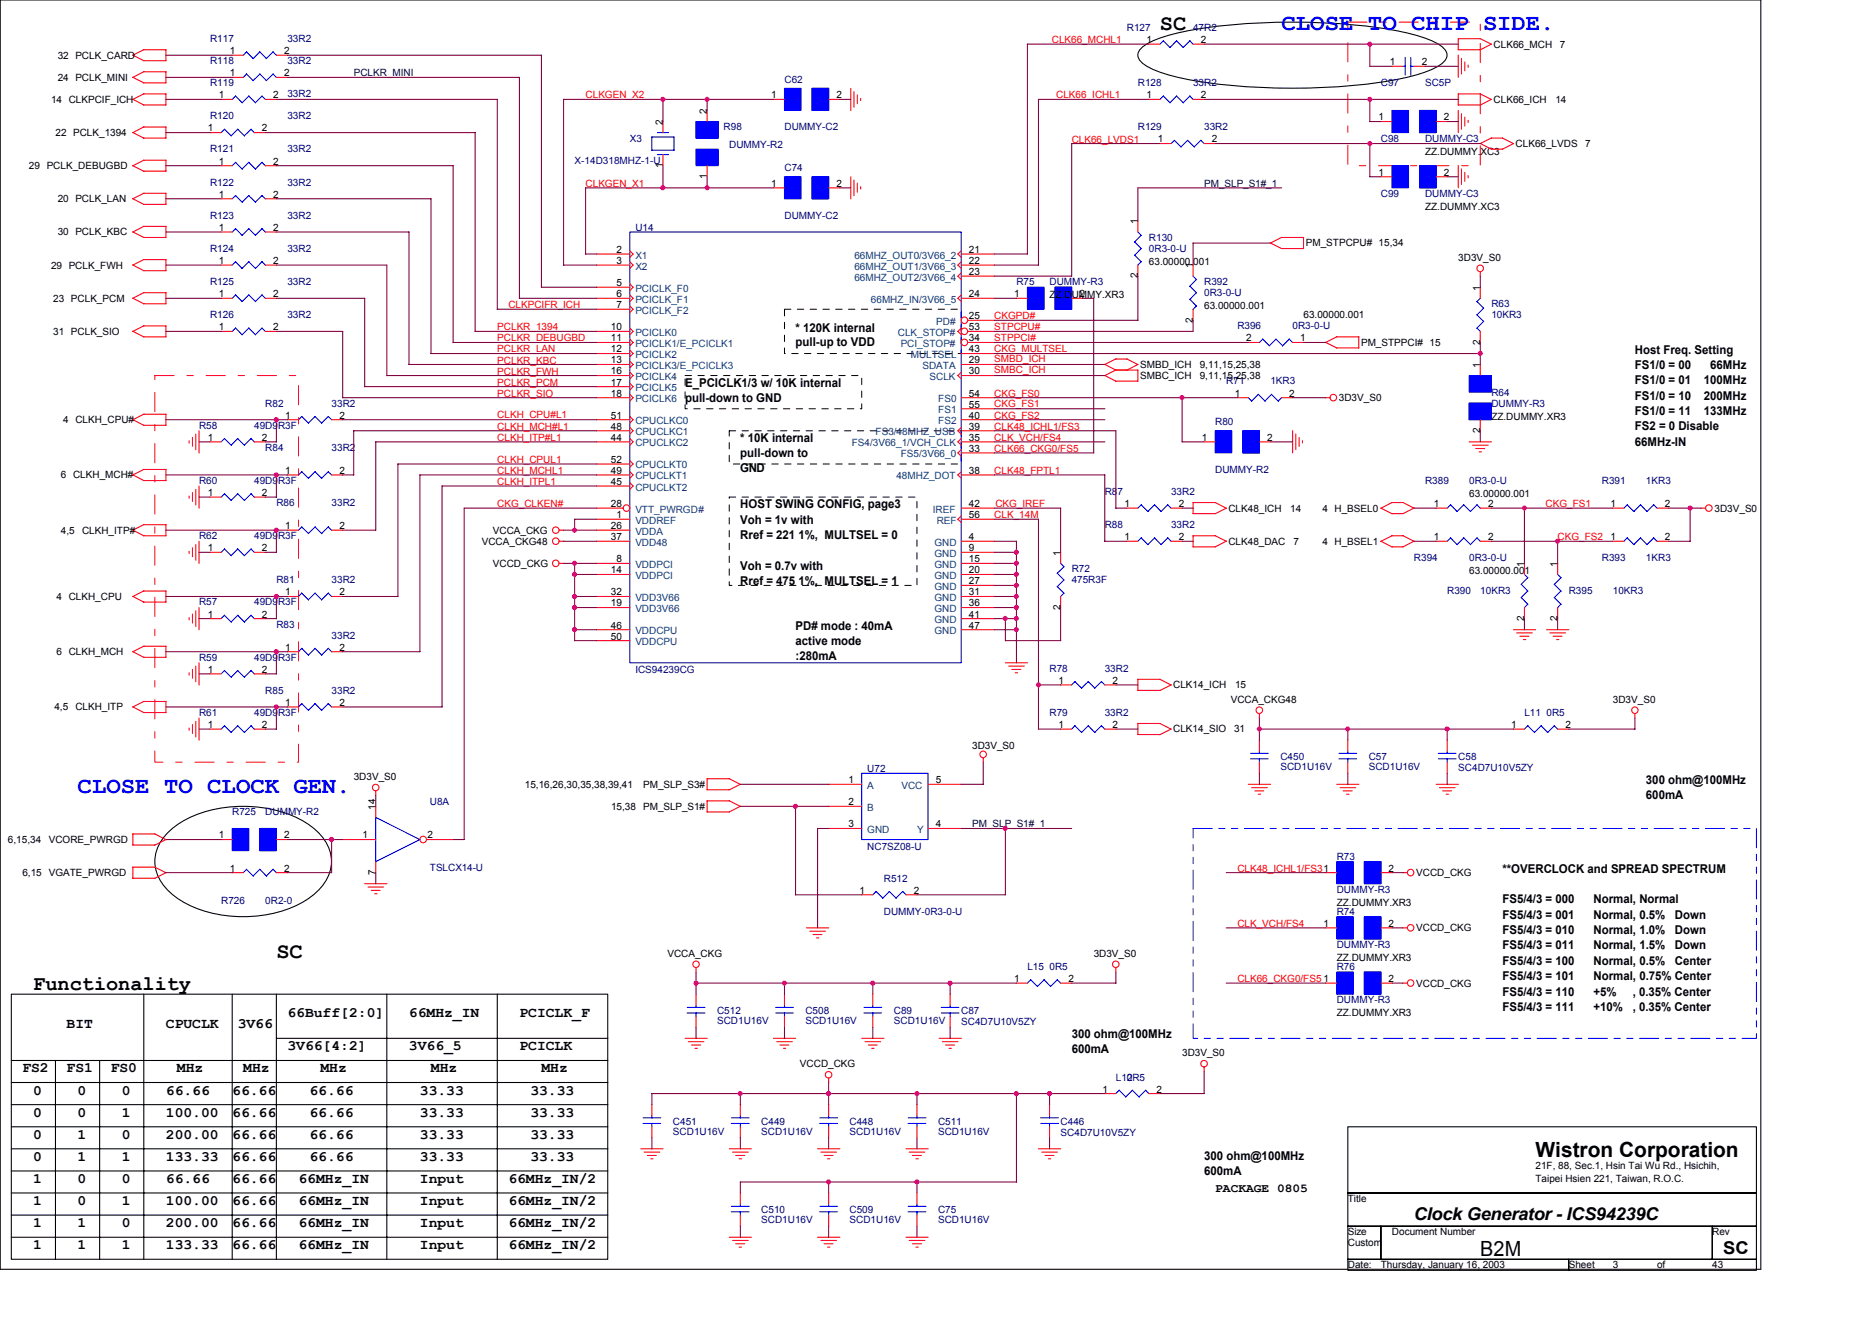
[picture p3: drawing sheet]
<svg xmlns="http://www.w3.org/2000/svg" width="297mm" height="210mm" viewBox="0 0 297 210" stroke-linecap="round" stroke-linejoin="round" font-family="sans-serif">
<defs><g id="words">
<g font-size="3.7" fill="#00f">
<text x="203.3" y="4.8">CLOSE TO CHIP SIDE.</text>
<text x="12.3" y="125.8">CLOSE TO CLOCK GEN.</text>
</g>
<g font-size="3.5">
<text x="184.1" y="4.7">SC</text>
<text x="43.9" y="151.9">SC</text>
</g>
<g font-size="3.3">
<text x="5.3" y="157">Functionality</text>
<text x="243.6" y="183.6">Wistron Corporation</text>
<text x="234.9" y="199.3">B2M</text>
</g>
<g font-size="2.8">
<text x="224.4" y="193.6">Clock Generator - ICS94239C</text>
<text x="273.4" y="198.9">SC</text>
</g>
<g font-size="2.3">
<text x="45.6" y="161.4">66Buff[2:0]</text>
<text x="64.9" y="161.4">66MHz_IN</text>
<text x="82.4" y="161.4">PCICLK_F</text>
<text x="10.6" y="163.2">BIT</text>
<text x="26.3" y="163.2">CPUCLK</text>
<text x="37.7" y="163.2">3V66</text>
<text x="45.6" y="166.6">3V66[4:2]</text>
<text x="64.9" y="166.6">3V66_5</text>
<text x="82.4" y="166.6">PCICLK</text>
<text x="3.6" y="170.2">FS2</text>
<text x="5.3" y="173.7">0</text>
<text x="10.6" y="170.2">FS1</text>
<text x="12.3" y="173.7">0</text>
<text x="17.6" y="170.2">FS0</text>
<text x="19.3" y="173.7">0</text>
<text x="26.3" y="173.7">66.66</text>
<text x="28.1" y="170.2">MHz</text>
<text x="36.8" y="173.7">66.66</text>
<text x="38.6" y="170.2">MHz</text>
<text x="49.1" y="173.7">66.66</text>
<text x="50.9" y="170.2">MHz</text>
<text x="66.6" y="173.7">33.33</text>
<text x="68.4" y="170.2">MHz</text>
<text x="84.2" y="173.6">33.33</text>
<text x="85.9" y="170.2">MHz</text>
<text x="5.3" y="177.2">0</text>
<text x="12.3" y="177.2">0</text>
<text x="19.3" y="177.2">1</text>
<text x="26.3" y="177.2">100.00</text>
<text x="36.8" y="177.2">66.66</text>
<text x="49.1" y="177.2">66.66</text>
<text x="66.6" y="177.2">33.33</text>
<text x="84.2" y="177.2">33.33</text>
<text x="5.3" y="180.7">0</text>
<text x="5.3" y="184.2">0</text>
<text x="12.3" y="180.7">1</text>
<text x="12.3" y="184.2">1</text>
<text x="19.3" y="184.2">1</text>
<text x="19.3" y="180.7">0</text>
<text x="26.3" y="180.7">200.00</text>
<text x="26.3" y="184.2">133.33</text>
<text x="36.8" y="180.7">66.66</text>
<text x="36.8" y="184.2">66.66</text>
<text x="49.1" y="180.7">66.66</text>
<text x="49.1" y="184.2">66.66</text>
<text x="66.6" y="180.7">33.33</text>
<text x="66.6" y="184.2">33.33</text>
<text x="84.2" y="180.7">33.33</text>
<text x="84.2" y="184.2">33.33</text>
<text x="5.3" y="187.7">1</text>
<text x="5.3" y="191.2">1</text>
<text x="12.3" y="187.7">0</text>
<text x="12.3" y="191.2">0</text>
<text x="19.3" y="191.2">1</text>
<text x="19.3" y="187.7">0</text>
<text x="26.3" y="191.2">100.00</text>
<text x="26.3" y="187.7">66.66</text>
<text x="36.8" y="187.7">66.66</text>
<text x="36.8" y="191.2">66.66</text>
<text x="47.4" y="187.7">66MHz_IN</text>
<text x="47.4" y="191.2">66MHz_IN</text>
<text x="66.6" y="187.7">Input</text>
<text x="66.6" y="191.2">Input</text>
<text x="80.7" y="187.7">66MHz_IN/2</text>
<text x="80.7" y="191.2">66MHz_IN/2</text>
<text x="5.3" y="194.7">1</text>
<text x="12.3" y="194.7">1</text>
<text x="19.3" y="194.7">0</text>
<text x="26.3" y="194.7">200.00</text>
<text x="36.8" y="194.7">66.66</text>
<text x="47.4" y="194.7">66MHz_IN</text>
<text x="66.6" y="194.7">Input</text>
<text x="80.7" y="194.7">66MHz_IN/2</text>
<text x="5.3" y="198.2">1</text>
<text x="12.3" y="198.2">1</text>
<text x="19.3" y="198.2">1</text>
<text x="26.3" y="198.2">133.33</text>
<text x="36.8" y="198.2">66.66</text>
<text x="47.4" y="198.2">66MHz_IN</text>
<text x="66.6" y="198.2">Input</text>
<text x="80.7" y="198.2">66MHz_IN/2</text>
</g>
<g font-size="1.9">
<text x="126.2" y="52.6">* 120K internal</text>
<text x="126.2" y="54.9">pull-up to VDD</text>
<text x="259.4" y="56.1">Host Freq. Setting</text>
<text x="259.4" y="58.5">FS1/0 = 00</text>
<text x="271.4" y="58.5">66MHz</text>
<text x="108.7" y="61.4">E_PCICLK1/3 w/ 10K internal</text>
<text x="108.7" y="63.7">pull-down to GND</text>
<text x="259.4" y="61">FS1/0 = 01</text>
<text x="259.4" y="63.4">FS1/0 = 10</text>
<text x="259.4" y="65.8">FS1/0 = 11</text>
<text x="270.4" y="61">100MHz</text>
<text x="270.4" y="63.4">200MHz</text>
<text x="270.4" y="65.8">133MHz</text>
<text x="117.5" y="70.1">* 10K internal</text>
<text x="259.4" y="68.3">FS2 = 0 Disable</text>
<text x="259.4" y="70.7">66MHz-IN</text>
<text x="117.5" y="72.5">pull-down to</text>
<text x="117.5" y="74.9">GND</text>
<text x="117.5" y="80.6">HOST SWING CONFIG, page3</text>
<text x="117.5" y="83.1">Voh = 1v with</text>
<text x="117.5" y="85.5">Rref = 221 1%, MULTSEL = 0</text>
<text x="117.5" y="90.4">Voh = 0.7v with</text>
<text x="117.5" y="92.8">Rref = 475 1%, MULTSEL = 1</text>
<text x="126.2" y="99.9">PD# mode : 40mA</text>
<text x="126.2" y="102.3">active mode</text>
<text x="126.2" y="104.7">:280mA</text>
<text x="261.2" y="124.5">300 ohm@100MHz</text>
<text x="261.2" y="126.8">600mA</text>
<text x="238.4" y="138.5">**OVERCLOCK and SPREAD SPECTRUM</text>
<text x="238.4" y="143.3">FS5/4/3 = 000</text>
<text x="252.9" y="143.3">Normal, Normal</text>
<text x="238.4" y="145.8">FS5/4/3 = 001</text>
<text x="238.4" y="148.2">FS5/4/3 = 010</text>
<text x="252.9" y="145.8">Normal, 0.5%</text>
<text x="252.9" y="148.2">Normal, 1.0%</text>
<text x="265.8" y="145.8">Down</text>
<text x="265.8" y="148.2">Down</text>
<text x="238.4" y="150.6">FS5/4/3 = 011</text>
<text x="238.4" y="153.1">FS5/4/3 = 100</text>
<text x="238.4" y="155.5">FS5/4/3 = 101</text>
<text x="252.9" y="150.6">Normal, 1.5%</text>
<text x="252.9" y="153.1">Normal, 0.5%</text>
<text x="252.9" y="155.5">Normal, 0.75% Center</text>
<text x="265.8" y="150.6">Down</text>
<text x="265.8" y="153.1">Center</text>
<text x="238.4" y="157.9">FS5/4/3 = 110</text>
<text x="238.4" y="160.4">FS5/4/3 = 111</text>
<text x="252.9" y="157.9">+5%</text>
<text x="252.9" y="160.4">+10%</text>
<text x="259.1" y="157.9">, 0.35% Center</text>
<text x="259.1" y="160.4">, 0.35% Center</text>
<text x="170" y="164.8">300 ohm@100MHz</text>
<text x="170" y="167.1">600mA</text>
<text x="191.1" y="184">300 ohm@100MHz</text>
<text x="191.1" y="186.4">600mA</text>
<text x="192.8" y="189.2">PACKAGE 0805</text>
</g>
<g font-size="1.6" fill="#000080">
<text x="178.8" y="4.9">R127</text>
<text x="189.3" y="4.9">47R2</text>
<text x="33.3" y="10.2">R118</text>
<text x="33.3" y="6.7">R117</text>
<text x="45.6" y="10.2">33R2</text>
<text x="45.6" y="6.7">33R2</text>
<text x="33.3" y="13.7">R119</text>
<text x="45.6" y="15.4">33R2</text>
<text x="124.5" y="13.2">C62</text>
<text x="180.5" y="13.7">R128</text>
<text x="189.3" y="13.7">33R2</text>
<text x="219.1" y="13.7">C97</text>
<text x="226.1" y="13.7">SC5P</text>
<text x="33.3" y="18.9">R120</text>
<text x="45.6" y="18.9">33R2</text>
<text x="99.9" y="22.5">X3</text>
<text x="114.8" y="20.7">R98</text>
<text x="115.7" y="23.5">DUMMY-R2</text>
<text x="124.5" y="20.7">DUMMY-C2</text>
<text x="180.5" y="20.7">R129</text>
<text x="191.1" y="20.7">33R2</text>
<text x="219.1" y="22.5">C98</text>
<text x="226.1" y="22.5">DUMMY-C3</text>
<text x="33.3" y="24.2">R121</text>
<text x="33.3" y="29.5">R122</text>
<text x="45.6" y="24.2">33R2</text>
<text x="45.6" y="29.5">33R2</text>
<text x="91.2" y="26">X-14D318MHZ-1-U</text>
<text x="124.5" y="27.2">C74</text>
<text x="33.3" y="34.7">R123</text>
<text x="45.6" y="34.7">33R2</text>
<text x="124.5" y="34.7">DUMMY-C2</text>
<text x="219.1" y="31.2">C99</text>
<text x="226.1" y="31.2">DUMMY-C3</text>
<text x="33.3" y="40">R124</text>
<text x="45.6" y="40">33R2</text>
<text x="100.8" y="36.6">U14</text>
<text x="182.3" y="38.2">R130</text>
<text x="182.3" y="40">0R3-0-U</text>
<text x="33.3" y="45.2">R125</text>
<text x="45.6" y="45.2">33R2</text>
<text x="161.3" y="45.2">R75</text>
<text x="166.5" y="45.2">DUMMY-R3</text>
<text x="191.1" y="45.2">R392</text>
<text x="191.1" y="47">0R3-0-U</text>
<text x="33.3" y="50.5">R126</text>
<text x="45.6" y="50.5">33R2</text>
<text x="196.3" y="52.2">R396</text>
<text x="205.1" y="52.2">0R3-0-U</text>
<text x="236.6" y="48.7">R63</text>
<text x="236.6" y="50.5">10KR3</text>
<text x="42.1" y="64.5">R82</text>
<text x="52.6" y="64.5">33R2</text>
<text x="194.6" y="61">R71</text>
<text x="201.6" y="61">1KR3</text>
<text x="236.6" y="62.8">R64</text>
<text x="236.6" y="64.5">DUMMY-R3</text>
<text x="31.6" y="68">R58</text>
<text x="40.3" y="68">49D9R3F</text>
<text x="42.1" y="71.5">R84</text>
<text x="52.6" y="71.5">33R2</text>
<text x="192.8" y="67.5">R80</text>
<text x="31.6" y="76.8">R60</text>
<text x="40.3" y="76.8">49D9R3F</text>
<text x="192.8" y="75">DUMMY-R2</text>
<text x="226.1" y="76.8">R389</text>
<text x="233.1" y="76.8">0R3-0-U</text>
<text x="254.2" y="76.8">R391</text>
<text x="261.2" y="76.8">1KR3</text>
<text x="43.9" y="80.3">R86</text>
<text x="52.6" y="80.3">33R2</text>
<text x="175.3" y="78.5">R87</text>
<text x="175.3" y="83.8">R88</text>
<text x="185.8" y="78.5">33R2</text>
<text x="185.8" y="83.8">33R2</text>
<text x="31.6" y="85.5">R62</text>
<text x="40.3" y="85.5">49D9R3F</text>
<text x="224.4" y="89">R394</text>
<text x="233.1" y="89">0R3-0-U</text>
<text x="254.2" y="89">R393</text>
<text x="261.2" y="89">1KR3</text>
<text x="43.9" y="92.6">R81</text>
<text x="52.6" y="92.6">33R2</text>
<text x="170" y="90.8">R72</text>
<text x="170" y="92.6">475R3F</text>
<text x="229.6" y="94.3">R390</text>
<text x="234.9" y="94.3">10KR3</text>
<text x="248.9" y="94.3">R395</text>
<text x="255.9" y="94.3">10KR3</text>
<text x="31.6" y="96.1">R57</text>
<text x="40.3" y="96.1">49D9R3F</text>
<text x="43.9" y="99.6">R83</text>
<text x="52.6" y="101.3">33R2</text>
<text x="31.6" y="104.8">R59</text>
<text x="40.3" y="104.8">49D9R3F</text>
<text x="100.8" y="106.7">ICS94239CG</text>
<text x="166.5" y="106.6">R78</text>
<text x="175.3" y="106.6">33R2</text>
<text x="31.6" y="113.6">R61</text>
<text x="40.3" y="113.6">49D9R3F</text>
<text x="42.1" y="110.1">R85</text>
<text x="52.6" y="110.1">33R2</text>
<text x="166.5" y="113.6">R79</text>
<text x="175.3" y="113.6">33R2</text>
<text x="241.9" y="113.6">L11 0R5</text>
<text x="137.6" y="122.5">U72</text>
<text x="203.2" y="120.6">C450</text>
<text x="203.2" y="122.2">SCD1U16V</text>
<text x="217.2" y="120.6">C57</text>
<text x="217.2" y="122.2">SCD1U16V</text>
<text x="231.4" y="120.6">C58</text>
<text x="231.4" y="122.3">SC4D7U10V5ZY</text>
<text x="36.8" y="129.3">R725</text>
<text x="42.1" y="129.3">DUMMY-R2</text>
<text x="68.2" y="127.8">U8A</text>
<text x="137.6" y="134.8">NC7SZ08-U</text>
<text x="212.1" y="136.4">R73</text>
<text x="35.1" y="143.4">R726</text>
<text x="42.1" y="143.4">0R2-0</text>
<text x="68.2" y="138.1">TSLCX14-U</text>
<text x="140.2" y="139.9">R512</text>
<text x="212.1" y="141.6">DUMMY-R3</text>
<text x="140.2" y="145.1">DUMMY-0R3-0-U</text>
<text x="212.1" y="145.1">R74</text>
<text x="163" y="153.9">L15 0R5</text>
<text x="212.1" y="150.4">DUMMY-R3</text>
<text x="212.1" y="153.9">R76</text>
<text x="113.8" y="160.9">C512</text>
<text x="127.8" y="160.9">C508</text>
<text x="141.8" y="160.9">C89</text>
<text x="152.5" y="160.9">C87</text>
<text x="212.1" y="159.2">DUMMY-R3</text>
<text x="113.8" y="162.5">SCD1U16V</text>
<text x="127.8" y="162.5">SCD1U16V</text>
<text x="141.8" y="162.5">SCD1U16V</text>
<text x="152.5" y="162.7">SC4D7U10V5ZY</text>
<text x="177.1" y="171.4">L12</text>
<text x="178.8" y="171.4">0R5</text>
<text x="106.8" y="178.4">C451</text>
<text x="120.8" y="178.4">C449</text>
<text x="134.8" y="178.4">C448</text>
<text x="148.8" y="178.4">C511</text>
<text x="168.3" y="178.4">C446</text>
<text x="106.8" y="180">SCD1U16V</text>
<text x="120.8" y="180">SCD1U16V</text>
<text x="134.8" y="180">SCD1U16V</text>
<text x="148.8" y="180">SCD1U16V</text>
<text x="168.3" y="180.2">SC4D7U10V5ZY</text>
<text x="120.8" y="192.4">C510</text>
<text x="120.8" y="194">SCD1U16V</text>
<text x="134.8" y="192.4">C509</text>
<text x="134.8" y="194">SCD1U16V</text>
<text x="148.8" y="192.4">C75</text>
<text x="148.8" y="194">SCD1U16V</text>
</g>
<g font-size="1.6">
<text x="9.2" y="9.3">32 PCLK_CARD</text>
<text x="36.5" y="8.6">1</text>
<text x="45.1" y="8.6">2</text>
<text x="181.9" y="6.8">1</text>
<text x="190.5" y="6.8">2</text>
<text x="220.5" y="10.4">1</text>
<text x="225.6" y="10.4">2</text>
<text x="237" y="7.6">CLK66_MCH</text>
<text x="247.5" y="7.6">7</text>
<text x="8.1" y="16.3">14 CLKPCIF_ICH</text>
<text x="9.2" y="12.8">24 PCLK_MINI</text>
<text x="34.7" y="15.6">1</text>
<text x="36.5" y="12.1">1</text>
<text x="43.3" y="15.6">2</text>
<text x="45.1" y="12.1">2</text>
<text x="122.4" y="15.6">1</text>
<text x="132.7" y="15.6">2</text>
<text x="181.9" y="15.6">1</text>
<text x="190.5" y="15.6">2</text>
<text x="237" y="16.3">CLK66_ICH</text>
<text x="246.8" y="16.3">14</text>
<text x="8.8" y="21.6">22 PCLK_1394</text>
<text x="33" y="20.8">1</text>
<text x="41.6" y="20.8">2</text>
<text x="105.2" y="19.8" transform="rotate(-90 105.2 19.8)">2</text>
<text x="112.2" y="18.1" transform="rotate(-90 112.2 18.1)">2</text>
<text x="183.7" y="22.6">1</text>
<text x="192.3" y="22.6">2</text>
<text x="218.8" y="19.1">1</text>
<text x="229.1" y="19.1">2</text>
<text x="240.5" y="23.3">CLK66_LVDS</text>
<text x="251.5" y="23.3">7</text>
<text x="4.6" y="26.8">29 PCLK_DEBUGBD</text>
<text x="34.7" y="26.1">1</text>
<text x="43.3" y="26.1">2</text>
<text x="105.2" y="26.6" transform="rotate(-90 105.2 26.6)">1</text>
<text x="112.2" y="28.4" transform="rotate(-90 112.2 28.4)">1</text>
<text x="122.4" y="29.6">1</text>
<text x="132.7" y="29.6">2</text>
<text x="218.8" y="27.9">1</text>
<text x="226.1" y="24.6">ZZ.DUMMY.XC3</text>
<text x="229.1" y="27.9">2</text>
<text x="9.2" y="32.1">20 PCLK_LAN</text>
<text x="34.7" y="31.4">1</text>
<text x="43.3" y="31.4">2</text>
<text x="180.5" y="35.6" transform="rotate(-90 180.5 35.6)">1</text>
<text x="226.1" y="33.3">ZZ.DUMMY.XC3</text>
<text x="9.2" y="37.3">30 PCLK_KBC</text>
<text x="34.7" y="36.6">1</text>
<text x="34.7" y="41.9">1</text>
<text x="43.3" y="36.6">2</text>
<text x="43.3" y="41.9">2</text>
<text x="97.8" y="40.1">2</text>
<text x="97.8" y="41.9">3</text>
<text x="153.8" y="40.1">21</text>
<text x="153.8" y="41.9">22</text>
<text x="207.2" y="39.1">PM_STPCPU# 15,34</text>
<text x="231.4" y="41.4">3D3V_S0</text>
<text x="8.1" y="42.6">29 PCLK_FWH</text>
<text x="8.4" y="47.9">23 PCLK_PCM</text>
<text x="34.7" y="47.1">1</text>
<text x="43.3" y="47.1">2</text>
<text x="97.8" y="45.4">5</text>
<text x="97.8" y="47.1">6</text>
<text x="153.8" y="47.1">24</text>
<text x="153.8" y="43.6">23</text>
<text x="160.9" y="47.1">1</text>
<text x="166.5" y="47.3">ZZ.DUMMY.XR3</text>
<text x="171.3" y="47.1">2</text>
<text x="180.5" y="44.2" transform="rotate(-90 180.5 44.2)">2</text>
<text x="182.3" y="42.1">63.00000.001</text>
<text x="189.3" y="42.6" transform="rotate(-90 189.3 42.6)">1</text>
<text x="234.9" y="46.1" transform="rotate(-90 234.9 46.1)">1</text>
<text x="8.4" y="53.1">31 PCLK_SIO</text>
<text x="34.7" y="52.4">1</text>
<text x="43.3" y="52.4">2</text>
<text x="96.9" y="52.4">10</text>
<text x="97.8" y="48.9">7</text>
<text x="153.8" y="50.7">25</text>
<text x="153.8" y="52.4">53</text>
<text x="189.3" y="51.2" transform="rotate(-90 189.3 51.2)">2</text>
<text x="191.1" y="49.1">63.00000.001</text>
<text x="206.8" y="50.5">63.00000.001</text>
<text x="96.9" y="54.2">11</text>
<text x="96.9" y="57.7">13</text>
<text x="96.9" y="55.9">12</text>
<text x="96.9" y="59.4">16</text>
<text x="153.8" y="59.4">30</text>
<text x="153.8" y="57.7">29</text>
<text x="153.8" y="54.2">34</text>
<text x="153.8" y="55.9">43</text>
<text x="180.9" y="58.4">SMBD_ICH</text>
<text x="190.4" y="58.4">9,11,15,25,38</text>
<text x="197.7" y="54.2">2</text>
<text x="206.3" y="54.2">1</text>
<text x="216" y="54.9">PM_STPPCI# 15</text>
<text x="234.9" y="58.4" transform="rotate(-90 234.9 58.4)">1</text>
<text x="234.9" y="54.7" transform="rotate(-90 234.9 54.7)">2</text>
<text x="96.9" y="61.2">17</text>
<text x="96.9" y="62.9">18</text>
<text x="153.8" y="62.9">54</text>
<text x="153.8" y="64.7">55</text>
<text x="180.9" y="60.1">SMBC_ICH</text>
<text x="190.4" y="60.1">9,11,15,25,38</text>
<text x="196" y="62.9">1</text>
<text x="204.6" y="62.9">2</text>
<text x="212.4" y="63.6">3D3V_S0</text>
<text x="10" y="67.1">4 CLKH_CPU#</text>
<text x="33" y="69.9">1</text>
<text x="41.6" y="69.9">2</text>
<text x="45.3" y="66.4">1</text>
<text x="53.8" y="66.4">2</text>
<text x="96.9" y="66.4">51</text>
<text x="96.9" y="68.2">48</text>
<text x="96.9" y="69.9">44</text>
<text x="153.8" y="68.2">39</text>
<text x="153.8" y="66.4">40</text>
<text x="153.8" y="71.7">33</text>
<text x="153.8" y="69.9">35</text>
<text x="190.7" y="69.9">1</text>
<text x="201.1" y="69.9">2</text>
<text x="234.9" y="68.7" transform="rotate(-90 234.9 68.7)">2</text>
<text x="236.6" y="66.6">ZZ.DUMMY.XR3</text>
<text x="9.7" y="75.9">6 CLKH_MCH#</text>
<text x="45.3" y="75.2">1</text>
<text x="53.8" y="75.2">2</text>
<text x="96.9" y="73.4">52</text>
<text x="96.9" y="75.2">49</text>
<text x="96.9" y="76.9">45</text>
<text x="153.8" y="75.2">38</text>
<text x="33" y="78.7">1</text>
<text x="41.6" y="78.7">2</text>
<text x="45.3" y="83.9">1</text>
<text x="53.8" y="83.9">2</text>
<text x="96.9" y="83.9">26</text>
<text x="96.9" y="80.5">28</text>
<text x="97.8" y="82.2">1</text>
<text x="153.8" y="80.5">42</text>
<text x="153.8" y="82.2">56</text>
<text x="178.4" y="80.5">1</text>
<text x="187" y="80.5">2</text>
<text x="194.9" y="81.2">CLK48_ICH</text>
<text x="204.7" y="81.2">14</text>
<text x="209.8" y="81.2">4 H_BSEL0</text>
<text x="227.5" y="80.5">1</text>
<text x="233.1" y="78.9">63.00000.001</text>
<text x="236.1" y="80.5">2</text>
<text x="255.6" y="80.5">1</text>
<text x="264.2" y="80.5">2</text>
<text x="272.1" y="81.2">3D3V_S0</text>
<text x="9.7" y="84.7">4,5</text>
<text x="13" y="84.7">CLKH_ITP#</text>
<text x="33" y="87.5">1</text>
<text x="41.6" y="87.5">2</text>
<text x="76.5" y="86.4">VCCA_CKG48</text>
<text x="78.2" y="84.7">VCCA_CKG</text>
<text x="78.2" y="89.9">VCCD_CKG</text>
<text x="96.9" y="85.7">37</text>
<text x="97.8" y="89.2">8</text>
<text x="153.8" y="85.7">4</text>
<text x="153.8" y="87.5">9</text>
<text x="153.8" y="89.2">15</text>
<text x="168.3" y="88.2" transform="rotate(-90 168.3 88.2)">1</text>
<text x="178.4" y="85.7">1</text>
<text x="187" y="85.7">2</text>
<text x="194.9" y="86.4">CLK48_DAC</text>
<text x="205.3" y="86.4">7</text>
<text x="209.8" y="86.4">4 H_BSEL1</text>
<text x="227.5" y="85.7">1</text>
<text x="236.1" y="85.7">2</text>
<text x="241.9" y="89.9" transform="rotate(-90 241.9 89.9)">1</text>
<text x="247.1" y="89.9" transform="rotate(-90 247.1 89.9)">1</text>
<text x="255.6" y="85.7">1</text>
<text x="264.2" y="85.7">2</text>
<text x="9" y="95.2">4 CLKH_CPU</text>
<text x="45.3" y="94.5">1</text>
<text x="53.8" y="94.5">2</text>
<text x="96.9" y="91">14</text>
<text x="96.9" y="94.5">32</text>
<text x="153.8" y="91">20</text>
<text x="153.8" y="92.7">27</text>
<text x="153.8" y="94.5">31</text>
<text x="233.1" y="91.1">63.00000.001</text>
<text x="33" y="98">1</text>
<text x="41.6" y="98">2</text>
<text x="96.9" y="96.2">19</text>
<text x="96.9" y="99.7">46</text>
<text x="96.9" y="101.5">50</text>
<text x="153.8" y="96.2">36</text>
<text x="153.8" y="98">41</text>
<text x="153.8" y="99.7">47</text>
<text x="168.3" y="96.8" transform="rotate(-90 168.3 96.8)">2</text>
<text x="241.9" y="98.5" transform="rotate(-90 241.9 98.5)">2</text>
<text x="247.1" y="98.5" transform="rotate(-90 247.1 98.5)">2</text>
<text x="9" y="103.9">6 CLKH_MCH</text>
<text x="33" y="106.7">1</text>
<text x="41.6" y="106.7">2</text>
<text x="45.3" y="103.2">1</text>
<text x="53.8" y="103.2">2</text>
<text x="8.6" y="112.7">4,5</text>
<text x="12" y="112.7">CLKH_ITP</text>
<text x="45.3" y="112">1</text>
<text x="53.8" y="112">2</text>
<text x="167.9" y="108.5">1</text>
<text x="176.5" y="108.5">2</text>
<text x="186.2" y="109.2">CLK14_ICH</text>
<text x="195.3" y="111.5">VCCA_CKG48</text>
<text x="196" y="109.2">15</text>
<text x="255.9" y="111.5">3D3V_S0</text>
<text x="33" y="115.5">1</text>
<text x="41.6" y="115.5">2</text>
<text x="154.3" y="118.9">3D3V_S0</text>
<text x="167.9" y="115.5">1</text>
<text x="176.5" y="115.5">2</text>
<text x="186.2" y="116.2">CLK14_SIO</text>
<text x="195.8" y="116.2">31</text>
<text x="239.8" y="115.5">1</text>
<text x="248.4" y="115.5">2</text>
<text x="56.1" y="123.7">3D3V_S0</text>
<text x="83.3" y="125">15,16,26,30,35,38,39,41</text>
<text x="102" y="125">PM_SLP_S3#</text>
<text x="134.6" y="124.3">1</text>
<text x="148.5" y="124.3">5</text>
<text x="59.6" y="128.5" transform="rotate(-90 59.6 128.5)">14</text>
<text x="97" y="128.5">15,38</text>
<text x="102" y="128.5">PM_SLP_S1#</text>
<text x="134.6" y="127.8">2</text>
<text x="134.6" y="131.3">3</text>
<text x="148.5" y="131.3">4</text>
<text x="1.3" y="133.7">6,15,34</text>
<text x="7.7" y="133.7">VCORE_PWRGD</text>
<text x="34.7" y="133">1</text>
<text x="45.1" y="133">2</text>
<text x="57.5" y="133">1</text>
<text x="67.9" y="133">2</text>
<text x="3.6" y="139">6,15</text>
<text x="7.7" y="139">VGATE_PWRGD</text>
<text x="36.5" y="138.3">1</text>
<text x="45.1" y="138.3">2</text>
<text x="59.6" y="138.8" transform="rotate(-90 59.6 138.8)">7</text>
<text x="136.4" y="141.8">1</text>
<text x="145" y="141.8">2</text>
<text x="212.1" y="143.7">ZZ.DUMMY.XR3</text>
<text x="220.3" y="138.3">2</text>
<text x="224.7" y="139">VCCD_CKG</text>
<text x="210" y="147">1</text>
<text x="220.3" y="147">2</text>
<text x="224.7" y="147.8">VCCD_CKG</text>
<text x="105.9" y="151.8">VCCA_CKG</text>
<text x="160.9" y="155.8">1</text>
<text x="169.5" y="155.8">2</text>
<text x="173.5" y="151.8">3D3V_S0</text>
<text x="210" y="155.8">1</text>
<text x="212.1" y="152.5">ZZ.DUMMY.XR3</text>
<text x="220.3" y="155.8">2</text>
<text x="212.1" y="161.2">ZZ.DUMMY.XR3</text>
<text x="224.7" y="156.5">VCCD_CKG</text>
<text x="187.6" y="167.6">3D3V_S0</text>
<text x="126.9" y="169.3">VCCD_CKG</text>
<text x="174.9" y="173.3">1</text>
<text x="183.5" y="173.3">2</text>
<text x="243.6" y="185.4">21F, 88, Sec.1, Hsin Tai Wu Rd., Hsichih,</text>
<text x="213.9" y="190.7">Title</text>
<text x="243.6" y="187.5">Taipei Hsien 221, Taiwan, R.O.C.</text>
<text x="213.9" y="197.7">Custom</text>
<text x="213.9" y="196">Size</text>
<text x="220.9" y="196">Document Number</text>
<text x="271.7" y="196">Rev</text>
<text x="213.9" y="201.2">Date:</text>
<text x="219.1" y="201.2">Thursday, January 16, 2003</text>
<text x="248.9" y="201.2">Sheet</text>
<text x="255.9" y="201.2">3</text>
<text x="262.9" y="201.2">of</text>
<text x="271.7" y="201.2">43</text>
</g>
<g font-size="1.6" fill="#f00">
<text x="166.9" y="6.9">CLK66_MCHL1</text>
<text x="92.9" y="15.6">CLKGEN_X2</text>
<text x="167.6" y="15.6">CLK66_ICHL1</text>
<text x="170.1" y="22.6">CLK66_LVDS1</text>
<text x="92.9" y="29.6">CLKGEN_X1</text>
<text x="78.9" y="52.4">PCLKR_1394</text>
<text x="80.7" y="48.9">CLKPCIFR_ICH</text>
<text x="157.8" y="50.7">CKGPD#</text>
<text x="157.8" y="52.4">STPCPU#</text>
<text x="78.9" y="54.2">PCLKR_DEBUGBD</text>
<text x="78.9" y="55.9">PCLKR_LAN</text>
<text x="78.9" y="57.7">PCLKR_KBC</text>
<text x="78.9" y="59.4">PCLKR_FWH</text>
<text x="157.8" y="59.2">SMBC_ICH</text>
<text x="157.8" y="57.5">SMBD_ICH</text>
<text x="157.8" y="55.9">CKG_MULTSEL</text>
<text x="157.8" y="54.2">STPPCI#</text>
<text x="78.9" y="61.2">PCLKR_PCM</text>
<text x="78.9" y="62.9">PCLKR_SIO</text>
<text x="157.8" y="64.5">CKG_FS1</text>
<text x="157.8" y="62.9">CKG_FS0</text>
<text x="78.9" y="66.3">CLKH_CPU#L1</text>
<text x="78.9" y="69.9">CLKH_ITP#L1</text>
<text x="78.9" y="68.2">CLKH_MCH#L1</text>
<text x="157.8" y="71.7">CLK66_CKG0/FS5</text>
<text x="157.8" y="69.9">CLK_VCH/FS4</text>
<text x="157.8" y="66.4">CKG_FS2</text>
<text x="157.8" y="68.2">CLK48_ICHL1/FS3</text>
<text x="78.9" y="75.2">CLKH_MCHL1</text>
<text x="78.9" y="73.4">CLKH_CPUL1</text>
<text x="78.9" y="77">CLKH_ITPL1</text>
<text x="157.8" y="75.2">CLK48_FPTL1</text>
<text x="78.9" y="80.5">CKG_CLKEN#</text>
<text x="157.8" y="82.2">CLK_14M</text>
<text x="157.9" y="80.5">CKG_IREF</text>
<text x="245.2" y="80.5">CKG_FS1</text>
<text x="247.2" y="85.7">CKG_FS2</text>
<text x="196.3" y="138.3">CLK48_ICHL1/FS31</text>
<text x="196.3" y="147.1">CLK_VCH/FS4</text>
<text x="196.3" y="155.8">CLK66_CKG0/FS5</text>
</g>
<g font-size="1.6" fill="#000040">
<text x="56.1" y="12.1">PCLKR_MINI</text>
<text x="191.1" y="29.6">PM_SLP_S1#_1</text>
<text x="154.3" y="131.3">PM_SLP_S1#_1</text>
</g>
<g font-size="1.6" fill="#004080">
<text x="100.8" y="41">X1</text>
<text x="135.6" y="41">66MHZ_OUT0/3V66_2</text>
<text x="100.8" y="42.8">X2</text>
<text x="100.8" y="46.3">PCICLK_F0</text>
<text x="135.6" y="42.8">66MHZ_OUT1/3V66_3</text>
<text x="135.6" y="44.5">66MHZ_OUT2/3V66_4</text>
<text x="100.8" y="48">PCICLK_F1</text>
<text x="100.8" y="49.8">PCICLK_F2</text>
<text x="100.8" y="53.3">PCICLK0</text>
<text x="138.2" y="48">66MHZ_IN/3V66_5</text>
<text x="142.5" y="53.3">CLK_STOP#</text>
<text x="148.5" y="51.5">PD#</text>
<text x="100.8" y="55.1">PCICLK1/E_PCICLK1</text>
<text x="100.8" y="58.5">PCICLK3/E_PCICLK3</text>
<text x="100.8" y="56.8">PCICLK2</text>
<text x="142.9" y="55.1">PCI_STOP#</text>
<text x="144.5" y="56.8">MULTSEL</text>
<text x="146.4" y="58.5">SDATA</text>
<text x="100.8" y="60.3">PCICLK4</text>
<text x="100.8" y="62.1">PCICLK5</text>
<text x="100.8" y="63.8">PCICLK6</text>
<text x="147.5" y="60.3">SCLK</text>
<text x="148.9" y="63.8">FS0</text>
<text x="148.9" y="65.6">FS1</text>
<text x="100.8" y="67.3">CPUCLKC0</text>
<text x="100.8" y="69.1">CPUCLKC1</text>
<text x="100.8" y="70.8">CPUCLKC2</text>
<text x="135.2" y="70.8">FS4/3V66_1/VCH_CLK</text>
<text x="138.9" y="69.1">FS3/48MHZ_USB</text>
<text x="148.9" y="67.3">FS2</text>
<text x="100.8" y="74.3">CPUCLKT0</text>
<text x="100.8" y="76.1">CPUCLKT1</text>
<text x="100.8" y="77.8">CPUCLKT2</text>
<text x="142.2" y="76.1">48MHZ_DOT</text>
<text x="142.9" y="72.6">FS5/3V66_0</text>
<text x="100.8" y="83.1">VDDREF</text>
<text x="100.8" y="81.3">VTT_PWRGD#</text>
<text x="148" y="81.3">IREF</text>
<text x="148.6" y="83.1">REF</text>
<text x="100.8" y="84.8">VDDA</text>
<text x="100.8" y="86.6">VDD48</text>
<text x="148.3" y="86.6">GND</text>
<text x="148.3" y="88.3">GND</text>
<text x="100.8" y="90.1">VDDPCI</text>
<text x="100.8" y="91.8">VDDPCI</text>
<text x="100.8" y="95.4">VDD3V66</text>
<text x="148.3" y="90.1">GND</text>
<text x="148.3" y="91.8">GND</text>
<text x="148.3" y="93.6">GND</text>
<text x="148.3" y="95.4">GND</text>
<text x="100.8" y="97.1">VDD3V66</text>
<text x="100.8" y="100.6">VDDCPU</text>
<text x="148.3" y="97.1">GND</text>
<text x="148.3" y="98.9">GND</text>
<text x="148.3" y="100.6">GND</text>
<text x="100.8" y="102.4">VDDCPU</text>
<text x="137.6" y="125.2">A</text>
<text x="143" y="125.2">VCC</text>
<text x="137.6" y="128.7">B</text>
<text x="137.6" y="132.2">GND</text>
<text x="145.5" y="132.2">Y</text>
</g>
</g></defs>
<g fill="none" stroke="#000" stroke-width=".17">
<path d="M0 0h279.4v201.4h-279.4zM181 7.7a14.4 14.4 0 0 1 6.7-2.7 99.4 99.4 0 0 1 34.7 0 14.4 14.4 0 0 1 6.7 2.7 1.37 1.37 0 0 1 0 2.1 14.5 14.5 0 0 1-6.7 2.7 98.7 98.7 0 0 1-34.7 0 14.4 14.4 0 0 1-6.7-2.7 1.37 1.37 0 0 1 0-2.1zM26.8 132a16.4 16.4 0 0 1 10.1-4 19 19 0 0 1 12.6 3.2 6.8 6.8 0 0 1 3 6.5 8.2 8.2 0 0 1-4 5.2 20.4 20.4 0 0 1-19.8 0 7.8 7.8 0 0 1-4.1-6.2 6.5 6.5 0 0 1 2.2-4.7zM1.8 157.7h94.6v42.1h-94.6zM22.8 157.7v42.1M36.8 157.7v42.1M43.9 157.7v42.1M61.4 157.7v42.1M78.9 157.7v42.1M1.8 168.3h94.7M1.8 171.7h94.7M1.8 175.3h94.7"/>
<path d="M1.8 178.8h94.7M8.8 168.3v31.5M15.8 168.3v31.5M43.9 164.7h52.6M213.9 178.8h64.8v10.5h-64.8zM1.8 182.3h94.7M1.8 185.8h94.7M1.8 189.3h94.7M1.8 192.8h94.7M1.8 196.3h94.7M213.9 189.3h64.8v5.2h-64.8zM213.9 194.5h5.2v5.3h-5.2z"/>
<path d="M213.9 199.8h35v1.7h-35zM219.1 194.5h52.6v5.3h-52.6zM248.9 199.8h29.8v1.7h-29.8zM271.7 194.5h7v5.3h-7z"/>
</g>
<path d="M108.7 59.6h28v5.3h-28v-5.3M124.5 49.1h28v7h-28v-7M115.7 68.3h36.8v5.3h-36.8v-5.3M115.7 78.9h29.8v14h-29.8v-14" fill="none" stroke="#000" stroke-width=".16" stroke-dasharray="1 1 1 1 1 1 1 1"/>
<path d="M189.3 131.4h89.4v33.3h-89.4v-33.3" fill="none" stroke="#00f" stroke-width=".16" stroke-dasharray="3 1 1 1 1 1"/>
<path d="M213.9 3.5h21v22.8h-21v-22.8M24.6 59.6h22.8v61.3h-22.8v-61.3" fill="none" stroke="#f00" stroke-width=".16" stroke-dasharray="3 2 1 2"/>
<g fill="none" stroke="#f00" stroke-width=".17">
<path d="M135 14v3.5M135.5 14.5v2.5M136 15v1.5M136.6 15.6v.4M231.4 8.7v3.6M231.4 17.5v3.5M231.9 9.3v2.4M231.9 18v2.5M232.4 9.8v1.4M232.4 18.6v1.4M233 10.3v.4M233 19.1v.4"/>
<path d="M135 28v3.6M135.5 28.6v2.5M136 29.1v1.4M136.6 29.6v.4M231.4 26.3v3.5M231.9 26.8v2.5M232.4 27.3v1.5M233 27.9v.3M161.3 47.3h1.7M170 47.3h1.8M234.9 43.1v.7M30 69.9v.4"/>
<path d="M30 78.7v.4M30.5 69.4v1.4M30.5 78.1v1.5M31.1 68.9v2.5M31.1 77.6v2.5M31.6 68.3v3.6M31.6 77.1v3.5M205.1 68.3v3.6M205.6 68.9v2.4M206.1 69.4v1.4M206.7 69.9v.4M210.3 63.1h.7"/>
<path d="M233.1 70.1h3.6M233.7 70.6h2.4M234.2 71.2h1.4M234.7 71.7h.4M30 87.5v.3M30 98v.3M30.5 86.9v1.4M30.5 97.4v1.4M31.1 86.4v2.5M31.1 96.9v2.5M31.6 85.9v3.5M31.6 96.4v3.5"/>
<path d="M88.7 84.1h.7M88.7 85.9h.7M88.7 89.4h.7M240.2 99.9h3.5M245.4 99.9h3.5M269.9 80.6h.7M30 106.7v.4M30 115.5v.4M30.5 106.2v1.4M30.5 115v1.4M31.1 105.7v2.5M31.1 114.4v2.5"/>
<path d="M31.6 105.2v3.5M31.6 113.9v3.6M159.5 105.2h3.5M160.1 105.7h2.4M160.5 106.2h1.5M161.1 106.7h.4M199.8 113.2v.7M240.7 100.4h2.4M241.2 100.9h1.4M241.7 101.5h.4M245.9 100.4h2.5M246.4 100.9h1.5"/>
<path d="M247 101.5h.4M259.4 113.2v.7M59.6 125.5v.7M156 120.2v.7M198.1 124.4h3.5M198.6 125h2.5M199.1 125.5h1.4M199.7 126h.3M212.1 124.4h3.5M212.6 125h2.5M213.1 125.5h1.5M213.7 126h.4"/>
<path d="M222.6 138.5h.7M227.9 124.4h3.5M228.4 125h2.5M228.9 125.5h1.4M229.5 126h.3M57.9 140.2h3.5M58.4 140.7h2.5M58.9 141.3h1.4M59.5 141.8h.3M110.4 153.5v.7M128 147.2h3.5M128.5 147.7h2.5"/>
<path d="M129 148.3h1.4M129.6 148.8h.3M177.1 153.5v.7M222.6 147.2h.7M222.6 156h.7M108.7 164.7h3.5M109.2 165.3h2.5M109.7 165.8h1.5M110.3 166.3h.4M122.7 164.7h3.6M123.3 165.3h2.4M123.8 165.8h1.4"/>
<path d="M124.3 166.3h.4M131.5 171v.8M136.7 164.7h3.6M137.3 165.3h2.4M137.8 165.8h1.4M138.3 166.3h.4M149 164.7h3.5M149.5 165.3h2.5M150 165.8h1.5M150.6 166.3h.4M191.1 169.3v.7M101.7 182.3h3.5"/>
<path d="M102.2 182.8h2.5M102.7 183.3h1.4M103.3 183.9h.3M115.7 196.3h3.5M115.7 182.3h3.5M116.2 196.8h2.5M116.2 182.8h2.5M116.7 197.3h1.5M116.7 183.3h1.5M117.3 197.9h.4M117.3 183.9h.4M129.7 196.3h3.6"/>
<path d="M129.7 182.3h3.6M130.3 196.8h2.4M130.3 182.8h2.4M130.8 197.3h1.4M130.8 183.3h1.4M131.3 197.9h.4M131.3 183.9h.4M143.8 196.3h3.5M143.8 182.3h3.5M144.3 196.8h2.4M144.3 182.8h2.4M144.8 197.3h1.4"/>
<path d="M144.8 183.3h1.4M145.3 197.9h.4M145.3 183.9h.4M164.8 182.3h3.5M165.3 182.8h2.5M165.8 183.3h1.4M166.4 183.9h.3"/>
<circle cx="234.9" cy="42.6" r=".52"/>
<circle cx="211.6" cy="63.1" r=".52"/>
<circle cx="88.2" cy="89.4" r=".52"/>
<circle cx="88.2" cy="85.9" r=".52"/>
<circle cx="88.2" cy="84.1" r=".52"/>
<circle cx="271.1" cy="80.6" r=".52"/>
<circle cx="156" cy="119.7" r=".52"/>
<circle cx="199.8" cy="112.7" r=".52"/>
<circle cx="259.4" cy="112.7" r=".52"/>
<circle cx="59.6" cy="124.9" r=".52"/>
<circle cx="223.8" cy="138.4" r=".52"/>
<circle cx="110.4" cy="153" r=".51"/>
<circle cx="177" cy="153" r=".52"/>
<circle cx="223.8" cy="147.2" r=".52"/>
<circle cx="223.8" cy="156" r=".52"/>
<circle cx="131.5" cy="170.5" r=".52"/>
<circle cx="191.1" cy="168.8" r=".52"/>
</g>
<g fill="#00f" stroke="#00f" stroke-width=".17">
<path d="M163 45.6h2.7v3.5h-2.7z" fill-rule="evenodd"/>
<path d="M167.4 45.6h2.6v3.5h-2.6z" fill-rule="evenodd"/>
<path d="M167.4 45.6h2.6v3.5h-2.6z" fill-rule="evenodd"/>
<path d="M212.1 136.7h2.6v3.5h-2.6z" fill-rule="evenodd"/>
<path d="M216.5 136.7h2.6v3.5h-2.6z" fill-rule="evenodd"/>
</g>
<path d="M216.5 136.7h2.6v3.5h-2.6z" fill="#00f"/>
<path d="M216.5 136.7h2.6v3.5h-2.6z" fill="none" stroke="#00f" stroke-width=".17"/>
<g fill="none" stroke="#f00" stroke-width=".17">
<path d="M112.2 17.5v1.8M219.1 19.3h1.8M227.9 19.3h1.8M112.2 26.3v1.8M122.7 29.8h1.8M131.5 29.8h1.8M219.1 28h1.8M227.9 28h1.8M234.9 57.8v1.8M234.9 66.6v1.8M210.3 138.5h1.8M219.1 138.5h1.8"/>
<path d="M210.3 147.2h1.8M210.3 156h1.8M219.1 147.2h1.8M219.1 156h1.8"/>
</g>
<g fill="#00f" stroke="#00f" stroke-width=".17">
<path d="M212.1 145.5h2.6v3.5h-2.6z" fill-rule="evenodd"/>
<path d="M216.5 145.5h2.6v3.5h-2.6z" fill-rule="evenodd"/>
<path d="M216.5 145.5h2.6v3.5h-2.6z" fill-rule="evenodd"/>
<path d="M212.1 154.2h2.6v3.5h-2.6z" fill-rule="evenodd"/>
<path d="M216.5 154.2h2.6v3.5h-2.6z" fill-rule="evenodd"/>
<path d="M216.5 154.2h2.6v3.5h-2.6z" fill-rule="evenodd"/>
<path d="M110.4 23.7h3.6v2.6h-3.6z" fill-rule="evenodd"/>
<path d="M110.4 19.3h3.6v2.6h-3.6z" fill-rule="evenodd"/>
<path d="M110.4 19.3h3.6v2.6h-3.6z" fill-rule="evenodd"/>
<path d="M233.1 59.6h3.5v2.6h-3.5z" fill-rule="evenodd"/>
<path d="M233.1 64h3.5v2.6h-3.5z" fill-rule="evenodd"/>
<path d="M233.1 64h3.5v2.6h-3.5z" fill-rule="evenodd"/>
<path d="M220.9 26.3h2.6v3.5h-2.6z" fill-rule="evenodd"/>
<path d="M225.3 26.3h2.6v3.5h-2.6z" fill-rule="evenodd"/>
<path d="M225.3 26.3h2.6v3.5h-2.6z" fill-rule="evenodd"/>
<path d="M220.9 17.5h2.6v3.5h-2.6z" fill-rule="evenodd"/>
<path d="M225.3 17.5h2.6v3.5h-2.6z" fill-rule="evenodd"/>
<path d="M225.3 17.5h2.6v3.5h-2.6z" fill-rule="evenodd"/>
<path d="M124.5 28h2.6v3.5h-2.6z" fill-rule="evenodd"/>
<path d="M128.9 28h2.6v3.5h-2.6z" fill-rule="evenodd"/>
<path d="M128.9 28h2.6v3.5h-2.6z" fill-rule="evenodd"/>
</g>
<path d="M192.8 68.3h2.6v3.6h-2.6z" fill="#00f"/>
<g fill="none" stroke="#00f" stroke-width=".17">
<path d="M37.4 15.2l1 1.1M37.4 15.2l-.6 .6M39.1 11.7l1.1 1.1M39.1 8.2l1.1 1.1M39.1 11.7l-.5 .6M39.1 8.2l-.5 .6M39.5 15.2l1.1 1.1 1-1.1 .5 .6M39.5 15.2l-1.1 1.1M41.2 11.7l1.1 1.1M41.2 8.2l1.1 1.1M41.3 11.7l-1.1 1.1M41.3 8.2l-1.1 1.1"/>
<path d="M43.3 11.7l.6 .6M43.3 8.2l.6 .6M43.3 11.7l-1 1.1M43.3 8.2l-1 1.1M184.6 15.2l1.1 1.1M184.6 6.5l1.1 1.1M184.6 15.2l-.5 .6M184.6 6.5l-.5 .5M186.7 15.2l1.1 1.1 1-1.1 .5 .6M186.7 6.5l1.1 1.1 1-1.1 .5 .5M186.7 15.2l-1.1 1.1M186.7 6.5l-1.1 1"/>
<path d="M222.6 10.5h.4M223 9.1v2.8M223.8 10.5h.6M223.9 9.1v2.8M35.1 21l.5-.5 1.1 1.1M36.7 21.5l1-1 1.1 1.1M37.4 25.8l1 1M37.4 31l1 1.1M37.4 36.3l1 1.1M37.4 25.7l-.6 .6M37.4 31l-.6 .5M37.4 36.3l-.6 .5"/>
<path d="M39.5 25.8l1.1 1M39.5 31l1.1 1.1M39.5 36.3l1.1 1.1M39.5 25.7l-1.1 1.1M39.5 31l-1.1 1.1M39.5 36.3l-1.1 1M39.8 20.5l.6 .6M39.9 20.5l-1.1 1M41.6 36.3l.5 .5M41.6 36.3l-1.1 1M42.1 26.3l-.5-.6-1.1 1.1M42.1 31.6l-.5-.6-1.1 1.1"/>
<path d="M99.9 36.8h52.6v68.4h-52.6zM103.4 21.7h3.6M103.4 21.7v2.2l3.6-.1M104.3 24.5h1.8M104.3 21h1.8M107 21.7v2.1M180 38.4l1.1 1.1M180.5 36.8l.6 .6M181.1 37.3l-1.1 1.1M181.1 39.4l-1.1 1.1M185.8 22.8l.6-.6 1 1.1M188.4 22.3l1.1 1"/>
<path d="M188.5 22.2l-1.1 1.1M190.5 22.3l.6 .5M190.6 22.2l-1.1 1.1M37.4 41.5l1 1.1M37.4 46.8l1 1.1M37.4 52l1 1.1M37.4 41.5l-.6 .6M37.4 46.8l-.6 .5M37.4 52l-.6 .6M39.5 52l1.1 1.1 1-1.1 .5 .6M39.5 41.5l-1.1 1.1M39.5 46.8l-1.1 1"/>
<path d="M39.5 52l-1.1 1.1M41.6 41.5l.5 .6M41.6 46.8l.5 .5M41.6 41.5l-1 1.1-1.1-1.1M41.6 46.8l-1 1.1-1.1-1.1M180 40.5l1.1 1.1-.6 .5M188.8 45.4l1.1 1.1-1.1 1M188.8 47.5l1.1 1.1M189.3 43.8l.6 .6-1.1 1M189.8 48.6l-.5 .5M200.3 53.8l1.1 1.1M200.4 53.8l-.6 .6"/>
<path d="M202.4 53.8l1.1 1.1M202.5 53.8l-1.1 1.1M205.1 54.3l-.5-.5-1.1 1.1M234.4 47.8l1 1.1M234.4 50l1 1M234.4 52l.5 .6M234.9 47.3l-.6 .6M235.4 48.9l-1.1 1.1M235.4 51l-1.1 1.1M35.6 78.3l1.1 1.1M35.6 78.3l-.5 .6M35.6 69.6l-.5 .5"/>
<path d="M37.7 69.6l1.1 1.1M37.7 78.3l1.1 1.1M37.7 69.6l-1 1.1-1.1-1.1M37.7 78.3l-1 1.1M39.8 69.6l.6 .5M39.8 78.3l.6 .6M39.9 69.6l-1.1 1M39.9 78.3l-1.1 1.1M47.9 66.1l1.1 1M47.9 66.1l-.5 .5M47.9 74.8l-.5 .6M50 66.1l1.1 1"/>
<path d="M50 74.8l1.1 1.1M50 66.1l-1.1 1M50 74.8l-1 1.1-1.1-1.1M52.1 66.1l.5 .5M52.1 74.8l.5 .6M52.1 66.1l-1.1 1M52.1 74.8l-1.1 1.1M192.8 68.3h2.6v3.6h-2.6zM199.7 62.5l-1.1 1.1-.5-.5M201.8 62.6l1 1 .6-.5M201.8 62.5l-1.1 1.1-1-1M35.6 87.1l1.1 1.1"/>
<path d="M35.6 87.1l-.5 .5M35.6 97.6l-.5 .5M37.7 87.1l1.1 1.1M37.7 97.6l1.1 1.1M37.7 87.1l-1 1.1M37.7 97.6l-1 1.1-1.1-1.1M39.8 87.1l.6 .6M39.8 97.6l.6 .6M39.9 87.1l-1.1 1.1M39.9 97.6l-1.1 1.1M47.4 94.6l.5-.5 1.1 1.1M47.9 83.6l-.5 .5"/>
<path d="M50 83.6l1.1 1.1M50 94.1l1.1 1.1M50 83.6l-1 1.1-1.1-1.1M50 94.1l-1.1 1.1M52.1 83.6l.5 .5M52.1 94.1l.5 .6M52.1 83.6l-1.1 1M52.1 94.1l-1.1 1.1M167.8 93.1l1 1M168.3 89.4l.5 .5-1.1 1.1 1.1 1-1.1 1.1M168.8 94.1l-.5 .6M180.5 80.6l.6-.5 1.1 1.1"/>
<path d="M180.5 85.9l.6-.6 1.1 1.1M183.2 80.1l1.1 1.1M183.2 85.3l1.1 1.1M183.2 80.1l-1.1 1.1M183.2 85.3l-1.1 1.1M185.8 80.6l-.5-.5-1.1 1.1M185.8 85.9l-.5-.6-1.1 1.1M230.2 80.1l1 1.1M230.2 85.3l1 1.1M230.2 80.1l-.6 .5M230.2 85.3l-.6 .6M232.3 80.1l1 1.1 1.1-1.1 .5 .5"/>
<path d="M232.3 85.3l1 1.1M232.3 80.1l-1.1 1.1M232.3 85.3l-1.1 1.1M234.9 85.9l-.5-.6-1.1 1.1M241.4 92.7l1 1.1M241.4 94.8l1 1.1M241.9 91.1l.5 .6M242.4 91.7l-1 1M242.4 93.8l-1 1M242.4 95.9l-.5 .5M246.6 92.7l1.1 1.1-1.1 1 1.1 1.1-.6 .5M247.2 91.1l.5 .6"/>
<path d="M247.7 91.7l-1.1 1M257.7 80.6l.5-.5 1.1 1.1M257.7 85.9l.5-.6 1.1 1.1M260.3 80.1l1.1 1.1M260.3 85.3l1.1 1.1M260.3 80.1l-1.1 1.1M260.3 85.3l-1.1 1.1M262.9 80.6l-.5-.5-1.1 1.1M262.9 85.9l-.5-.6-1.1 1.1M35.6 106.4l1.1 1.1M35.6 115.1l1.1 1.1M35.6 106.4l-.5 .5"/>
<path d="M35.6 115.1l-.5 .6M37.7 106.4l1.1 1.1M37.7 115.1l1.1 1.1M37.7 106.4l-1 1M37.7 115.1l-1 1.1M39.8 106.4l.6 .5M39.8 115.1l.6 .6M39.9 106.4l-1.1 1M39.9 115.1l-1.1 1.1M50 102.9l1.1 1M50 111.6l1.1 1.1M50 102.8l-1 1.1-1.1-1.1-.5 .6"/>
<path d="M50 111.6l-1 1.1-1.1-1.1-.5 .6M52.1 102.9l.5 .5M52.1 111.6l.5 .6M52.1 102.8l-1.1 1.1M52.1 111.6l-1.1 1.1M170 108.7l.6-.6 1 1.1M170.6 115.1l1 1.1M170.6 115.1l-.6 .6M171.6 109.2l1.1-1.1 1 1.1M172.7 115.1l1 1.1M172.7 115.1l-1.1 1.1M174.8 115.1l.5 .6"/>
<path d="M174.8 115.1l-1.1 1.1M175.3 108.7l-.5-.6-1.1 1.1M198.4 119.5h2.8M199.8 119.2v.3M212.4 119.5h2.9M213.9 119.2v.3M228.2 119.5h2.8M229.6 119.2v.3M242.4 115.1l1.1 1.1M242.4 115.1l-.5 .6M244.5 115.1l1.1 1.1M244.6 115.1l-1.1 1.1"/>
<path d="M246.6 115.1l.6 .6M246.7 115.1l-1.1 1.1M39.1 137.9l-.5 .6M41.2 137.9l1.1 1.1M41.3 137.9l-1.1 1.1-1.1-1.1M43.3 137.9l.6 .6M43.3 137.9l-1 1.1M59.6 129.7l7.1 3.5-7.1 3.5zM136.7 122.7h10.6v10.5h-10.6zM198.4 120.4h2.8M199.8 120.4v.5M212.4 120.4h2.9"/>
<path d="M213.9 120.4v.5M228.2 120.4h2.9M229.6 120.4v.5M109 159.8h2.9M110.4 159.5v.4M123.1 159.8h2.8M124.5 159.5v.4M137.1 159.8h2.8M138.5 159.5v.4M138.5 142l.5-.6 1.1 1.1M141.1 141.4l1.1 1.1M141.1 141.4l-1 1.1"/>
<path d="M143.8 142l-.5-.6-1.1 1.1M149.3 159.8h2.9M150.8 159.5v.4M163.6 155.4l1 1.1M163.6 155.4l-.6 .6M165.7 155.4l1 1.1M165.7 155.4l-1.1 1.1M167.8 155.4l.5 .6M167.8 155.4l-1.1 1.1M102 178.2h2.8M102 177.4h2.9M103.4 177v.4"/>
<path d="M103.4 178.2v.6M109 160.7h2.9M110.4 160.7v.5M116 178.2h2.9M116.1 177.4h2.8M117.5 177v.4M117.5 178.2v.6M123.1 160.7h2.8M124.5 160.7v.5M130.1 178.2h2.8M130.1 177.4h2.8M131.5 177v.4"/>
<path d="M131.5 178.2v.6M137.1 160.7h2.8M138.5 160.7v.5M144.1 178.2h2.8M144.1 177.4h2.8M145.5 177v.4M145.5 178.2v.6M149.4 160.7h2.8M150.8 160.7v.5M165.1 177.4h2.8M165.1 178.2h2.9M166.5 177v.4"/>
<path d="M166.5 178.2v.6M177.1 173.5l.5-.5 1 1.1M178.6 174l1.1-1 1.1 1.1M181.8 173l.5 .5M181.8 173l-1.1 1M116 192.3h2.9M116.1 191.4h2.8M117.5 191v.4M117.5 192.2v.6M130.1 192.3h2.8M130.1 191.4h2.8M131.5 191v.4"/>
<path d="M131.5 192.2v.6M144.1 192.3h2.8M144.1 191.4h2.8M145.5 191v.4M145.5 192.2v.6"/>
</g>
<g fill="#00f" stroke="#00f" stroke-width=".17">
<path d="M197.2 68.3h2.6v3.6h-2.6z" fill-rule="evenodd"/>
<path d="M197.2 68.3h2.6v3.6h-2.6z" fill-rule="evenodd"/>
<path d="M124.5 14h2.6v3.5h-2.6z" fill-rule="evenodd"/>
<path d="M128.9 14h2.6v3.5h-2.6z" fill-rule="evenodd"/>
<path d="M128.9 14h2.6v3.5h-2.6z" fill-rule="evenodd"/>
<path d="M36.8 131.4h2.7v3.6h-2.7z" fill-rule="evenodd"/>
<path d="M41.2 131.4h2.7v3.6h-2.7z" fill-rule="evenodd"/>
<path d="M41.2 131.4h2.7v3.6h-2.7z" fill-rule="evenodd"/>
</g>
<g fill="none" stroke="#f00" stroke-width=".17">
<path d="M22.8 7.9h3.5v1.8l-3.5-.1-1.7-.9M22.8 14.9h3.5v1.8h-3.5l-1.7-1M22.8 11.4h3.5v1.8M22.8 14.9l-1.7 .9M22.8 11.4l-1.7 .9 1.7 .8h3.5M22.8 7.9l-1.7 .9M35.1 15.8h1.7M36.8 12.3h1.8M36.8 8.8h1.8M42.1 15.8h1.8M43.9 12.3h1.7M43.9 8.8h1.7"/>
<path d="M105.2 19.3v1.7M122.7 15.8h1.8M131.5 15.8h1.8M182.3 15.8h1.8M182.3 7h1.8M189.3 15.8h1.8M189.3 7h1.8M220.8 10.5h1.8M224.4 10.5h1.7M231.4 6.1h3.5M231.4 6.1v1.8h3.5M231.4 14.9v1.8h3.5l1.7-.9"/>
<path d="M231.4 14.9h3.5M234.9 6.1l1.8 .9M234.9 14.9l1.8 .9M236.6 7l-1.7 .9M22.8 20.2h3.5v1.7M22.8 30.7h3.5v1.7M22.8 35.9h3.5v1.8h-3.5l-1.7-.9M22.8 20.1l-1.7 .9 1.7 .9h3.5M22.8 30.6l-1.7 .9 1.7 .9h3.5M22.8 35.9l-1.7 .9M26.3 25.4v1.8h-3.5M26.3 25.4h-3.5l-1.7 .9 1.7 .9"/>
<path d="M33.3 21h1.8M35.1 26.3h1.7M35.1 31.5h1.7M35.1 36.8h1.7M40.3 21h1.8M42.1 26.3h1.8M42.1 31.5h1.8M42.1 36.8h1.8M99.9 39.8l.6 .5-.6 .6M105.2 24.5v1.8M152.5 39.8l-.5 .5 .5 .6M180.5 35v1.8"/>
<path d="M184 22.8h1.8M191.1 22.8h1.7M201.6 38.5l1.7 .9h3.5M203.3 37.7h3.6M203.4 37.7l-1.8 .9M206.8 37.7v1.8M236.6 21.9h1.8l1.8 .9M236.7 21.9l-1.8 .9 1.7 .9h1.8M240.2 22.8l-1.8 .9M22.8 46.4h3.5v1.8M22.8 51.7h3.5v1.8M22.8 41.2l-1.7 .8 1.7 .9 3.5 .1v-1.8h-3.5"/>
<path d="M22.8 51.7l-1.7 .9 1.7 .8h3.5M22.8 46.4l-1.7 .9 1.7 .9h3.5M35.1 42.1h1.7M35.1 47.3h1.7M35.1 52.6h1.7M42.1 42.1h1.8M42.1 47.3h1.8M42.1 52.6h1.8M94.7 42.1h5.2M94.7 47.3h5.2M94.7 52.6h5.2M94.7 54.3h5.2"/>
<path d="M94.7 40.3h5.2M94.7 45.6h5.2M94.7 49.1h5.2M94.7 57.8h5.2M94.7 56.1h5.2M94.7 59.6h5.2M99.9 41.5l.6 .6-.6 .5M99.9 45l.6 .6-.6 .5M99.9 46.8l.6 .5-.6 .6M99.9 48.5l.6 .6-.6 .5M99.9 53.8l.6 .5-.6 .6M99.9 57.3l.6 .5-.6 .6"/>
<path d="M99.9 52l.6 .6-.6 .5M99.9 55.5l.6 .6-.6 .5M99.9 59l.6 .6-.6 .5M152.5 42.1h5.3M152.5 47.3h5.3M152.5 40.3h5.3M152.5 57.8h5.3M152.5 56.1h5.3M152.5 59.6h5.3M152.5 43.8h5.3M152.5 41.5l-.5 .6 .5 .5M152.5 43.3l-.5 .5 .5 .6"/>
<path d="M152.5 46.8l-.5 .5 .5 .6M152.5 52l-.5 .6 .5 .5M152.5 59l-.5 .6 .5 .5M153.6 52.6h4.2M153.6 54.3h4.2M153.6 50.8h4.2M175.3 57.8l1.7 .9h3.6M177.1 57h1.7l1.8 .8M177.1 56.9l-1.8 .9M177.1 58.7l-1.8 .9 1.8 .9h3.4M180.5 42.1v1.7M180.5 58.7v1.8"/>
<path d="M180.5 57.8l-1.7 .9M189.3 42v1.8M189.3 49.1v1.7M198.1 54.3h1.7M205.1 54.3h1.8M210.3 54.3l1.8 .9M212.1 53.4h3.5M212.1 53.4l-1.7 .9M215.6 53.4v1.8h-3.5M234.9 45.6v1.7M234.9 52.6v1.8M21.1 75.3l1.7 .9h3.5"/>
<path d="M21.1 66.6l1.7 .9h3.5M22.8 65.7h3.5v1.8M22.8 74.5h3.5v1.8M22.8 74.5l-1.7 .9M22.8 65.7l-1.7 .9M33.3 70.1h1.8M33.3 78.9h1.8M40.3 70.1h1.8M40.3 78.9h1.8M45.6 66.6h1.8M45.6 75.4h1.8M52.6 66.6h1.8"/>
<path d="M52.6 75.4h1.8M94.7 70.1h5.2M94.7 63.1h5.2M94.7 66.6h5.2M94.7 75.4h5.2M94.7 61.3h5.2M94.7 68.3h5.2M94.7 73.6h5.2M94.7 77.1h5.2M99.9 60.8l.6 .5-.6 .6M99.9 62.5l.6 .6-.6 .5M99.9 66.1l.6 .5-.6 .5"/>
<path d="M99.9 67.8l.6 .5-.6 .6M99.9 69.6l.6 .5-.6 .6M99.9 73.1l.6 .5-.6 .5M99.9 74.8l.6 .6-.6 .5M99.9 76.6l.6 .5-.6 .6M152.5 70.1h5.3M152.5 63.1h5.3M152.5 66.6h5.3M152.5 75.4h5.3M152.5 68.3h5.3M152.5 71.9h5.3M152.5 64.9h5.3"/>
<path d="M152.5 71.3l-.5 .6 .5 .5M152.5 69.6l-.5 .5 .5 .6M152.5 74.8l-.5 .6 .5 .5M152.5 67.8l-.5 .5 .5 .6M189.3 79.7v1.8h3.5M189.3 79.7h3.5l1.8 .9M191 70.1h1.8M196.3 63.1h1.8M199.8 70.1h1.8M203.3 63.1h1.8M220.8 79.7h1.8M220.9 79.7l-1.8 .9"/>
<path d="M222.6 79.7l1.8 .9-1.8 .9M21.1 94.6l1.7 .9h3.5M22.8 93.8h3.5v1.7M22.8 83.2l-1.7 .9 1.7 .9h3.5v-1.8h-3.5M22.8 93.7l-1.7 .9M33.3 87.6h1.8M33.3 98.1h1.8M40.3 87.6h1.8M40.3 98.1h1.8M45.6 84.1h1.8M45.6 94.6h1.8M52.6 84.1h1.8"/>
<path d="M52.6 94.6h1.8M94.7 84.1h5.2M94.7 94.6h5.2M94.7 80.6h4.2M94.7 85.9h5.2M94.7 82.4h5.2M94.7 89.4h5.2M94.7 91.1h5.2M94.7 96.4h5.2M94.7 99.9h5.2M152.5 94.6h5.3M152.5 80.6h5.3"/>
<path d="M152.5 85.9h5.3M152.5 87.6h5.3M152.5 98.1h5.3M152.5 82.4h5.3M152.5 89.4h5.3M152.5 91.1h5.3M152.5 96.4h5.3M152.5 99.9h5.3M152.5 92.9h5.3M152.5 81.8l-.5 .6 .5 .5M168.3 87.6v1.8M168.3 94.6v1.8"/>
<path d="M178.8 80.6h1.7M178.8 85.9h1.7M185.8 80.6h1.8M185.8 85.9h1.8M192.8 85l1.8 .9M192.8 85h-3.5v1.8M194.6 80.6l-1.8 .9M194.6 85.9l-1.8 .9h-3.5M219.1 80.6l1.8 .9M219.1 85.9l1.8 .9M220.8 85h1.8M220.9 81.5h1.7"/>
<path d="M220.9 86.8h1.7M220.9 85l-1.8 .9M222.6 85l1.8 .9M224.4 85.9l-1.8 .9M227.9 80.6h1.7M227.9 85.9h1.7M234.9 80.6h1.8M234.9 85.9h1.8M241.9 89.4v1.7M241.9 96.4v1.8M247.2 89.4v1.7M247.2 96.4v1.8"/>
<path d="M255.9 80.6h1.8M255.9 85.9h1.8M262.9 80.6h1.8M262.9 85.9h1.8M21.1 103.4l1.7 .9h3.5M22.8 102.5h3.5v1.8M22.8 111.3l-1.7 .8 1.7 1h3.5v-1.8h-3.5M22.8 102.5l-1.7 .9M33.3 115.7h1.8M33.3 106.9h1.8M40.3 115.7h1.8M40.3 106.9h1.8"/>
<path d="M45.6 103.4h1.8M45.6 112.2h1.8M52.6 103.4h1.8M52.6 112.2h1.8M94.7 101.6h5.2M168.3 108.7h1.7M168.3 115.7h1.7M175.3 108.7h1.8M175.3 115.7h1.8M180.5 107.8v1.7h3.6M180.5 114.8v1.7h3.6M180.5 114.8h3.6"/>
<path d="M180.5 107.8h3.6M184.1 114.8l1.7 .9M184.1 107.8l1.7 .9M185.8 115.7l-1.8 .9M185.8 108.7l-1.8 .9M199.8 117.4v1.8M213.9 117.4v1.8M229.6 117.4v1.8M240.1 115.7h1.8M247.2 115.7h1.7M24.6 132.3l1.7 .9-1.7 .9h-3.5v-1.8h3.5M24.6 137.6l1.7 .9"/>
<path d="M24.6 137.6h-3.5v1.7h3.5l1.7-.8M35.1 133.2h1.7M36.8 138.5h1.8M43.9 133.2h1.7M43.9 138.5h1.7M54.4 133.2h5.2M59.6 127.9v1.8M59.6 136.7v1.8M67.7 133.2h4.2M112.2 123.5v1.8h3.5l1.8-.9M112.2 128.8h3.5M112.2 123.5h3.5"/>
<path d="M115.7 123.5l1.8 1M117.5 127.9l-1.8-.9-3.5 .1v1.7M117.5 127.9l-1.8 .9M131.5 124.4h5.2M131.5 127.9h5.2M131.5 131.4h5.2M147.3 124.4h5.2M147.3 131.4h5.2M199.8 120.9v1.8M213.9 120.9v1.8M229.6 120.9v1.8M110.4 157.7v1.8"/>
<path d="M124.5 157.7v1.8M136.7 142h1.8M138.5 157.7v1.8M143.8 142h1.7M150.8 157.7v1.8M161.3 156h1.7M168.3 156h1.8M103.4 175.2v1.8M103.4 178.8v1.7M110.4 161.2v1.8M117.5 175.2v1.8M117.5 178.8v1.7"/>
<path d="M124.5 161.2v1.8M131.5 175.2v1.8M131.5 178.8v1.7M138.5 161.2v1.8M145.5 175.2v1.8M145.5 178.8v1.7M150.8 161.2v1.8M166.5 175.2v1.8M166.5 178.8v1.7M175.3 173.5h1.8M182.3 173.5h1.8M117.5 189.3v1.7"/>
<path d="M117.5 192.8v1.8M131.5 189.3v1.7M131.5 192.8v1.8M145.5 189.3v1.7M145.5 192.8v1.8"/>
<circle cx="153" cy="54.3" r=".52"/>
<circle cx="153" cy="52.6" r=".52"/>
<circle cx="153" cy="50.8" r=".52"/>
<circle cx="99.4" cy="80.6" r=".52"/>
<circle cx="67.1" cy="133.2" r=".52"/>
</g>
<g fill="none" stroke="#800040" stroke-width=".17">
<path d="M26.3 12.3h10.5M26.3 8.8h10.5M26.3 15.8h8.8M43.8 15.8h35.1M45.6 12.3h36.8v35M45.6 8.8h40.3v36.8h8.8M78.9 15.7v33.4h15.8M89.4 15.8h33.3M89.4 15.7v26.4h5.3M105.2 15.7v3.6M112.2 15.7v1.8M133.2 15.8h1.8"/>
<path d="M163 7v33.3h-5.2M163 7h19.3M164.8 15.8h17.5M164.8 15.7v26.4h-7M191.1 15.8h40.3M191.1 7h40.3M217.3 10.5h3.6M217.4 7v3.5M217.4 15.8v3.5M217.4 19.3h1.7M226.1 10.5h5.3M229.6 19.3h1.8"/>
<path d="M26.3 31.5h8.8M26.3 26.3h8.8M26.3 36.8h8.8M26.3 21h7.1M42.1 21h33.3v31.6M43.8 31.5h24.6v24.6M43.8 26.3h28.1M43.8 36.8h21.1M64.9 36.8v21M71.9 26.3v28M105.2 26.3v3.5M112.2 28v1.8"/>
<path d="M122.7 29.8h-29.8v10.5h1.8M133.2 29.8h1.8M184.1 22.8h-14.1v21h-12.2M192.8 22.8h42.1M201.6 38.6h-12.3v3.5M203.4 29.8h-22.9v5.3M217.4 22.8v5.2h1.7M229.6 28h1.8M26.3 42.1h8.8M26.3 47.3h8.8M26.3 52.6h8.8M43.9 42.1h17.5"/>
<path d="M43.9 47.3h14v14.1M43.9 52.6h10.5v10.5M61.4 59.6h33.3M61.4 42.1v17.5M64.9 57.8h29.8M68.4 56.1h26.3M71.9 54.3h22.8M75.4 52.6h19.3M82.4 47.3h12.3M157.8 52.6h31.5M157.8 59.6h17.5M157.8 57.8h17.5"/>
<path d="M157.8 47.3h3.5M157.8 54.3h40.3M157.8 56.1h77.1M157.8 50.8h22.8M171.8 47.3h1.7l.1 24.6h-15.8M180.5 43.8v7M189.3 50.8v1.8M206.8 54.3h3.6M234.9 43.8v1.8M234.9 54.3v3.5M26.3 66.6h19.3M26.3 75.4h19.3"/>
<path d="M31.6 70.1h1.7M31.6 78.9h1.7M42.1 70.1h1.8M42.1 78.9h1.8M43.9 66.6v3.5M43.9 75.4v3.5M54.4 63.1h40.3M54.4 66.6h40.3M56.1 68.3h38.6M56.1 68.3v7.1h-1.7M57.8 61.3h36.9M63.1 73.6l.1 21h-8.8"/>
<path d="M63.1 73.6h31.6M66.6 75.4h28.1M66.6 75.3l.1 28.1h-12.3M70.1 77.1v35.1M70.1 77.1h24.6M94.7 70.1h-35.1v14M157.8 70.1h17.5M157.8 66.6h17.5M157.8 64.9h17.5M157.8 75.4h17.5M157.8 68.3h19.3M157.8 63.1h38.6"/>
<path d="M175.3 75.3v10.6h3.5M177.1 68.3v12.3M187.6 70.1h3.5M187.6 63.1v7M201.6 70.1h3.5M205.1 63.1h5.3M234.9 68.3v1.8M26.3 84.1h19.3M26.3 94.6h19.3M31.6 87.6h1.7M31.6 98.1h1.7M42.1 87.6h1.8"/>
<path d="M42.1 98.1h1.8M43.9 84.1v3.6M43.9 94.6v3.6M54.4 84.1h5.2M73.6 80.6h21.1M73.7 80.6v52.6h-1.8M89.4 84.1h5.3M89.4 85.9h5.3M89.4 89.4h5.3M91.2 82.4h3.5M91.2 94.6h3.5M91.2 99.9h3.5"/>
<path d="M91.2 96.4h3.5M91.2 91.1h3.5M91.2 82.4v1.7M91.2 89.4v12.3M157.8 82.4h7v33.3M157.8 85.9h3.5v19.3M157.8 80.6h10.5M157.8 94.6h3.5M157.8 87.6h3.5M157.8 89.4h3.5M157.8 99.9h3.5M157.8 96.4h3.5"/>
<path d="M157.8 91.1h3.5M157.8 98.1h3.5M157.8 92.9h3.5M159.5 98.1v3.6M168.3 80.6v7M168.3 96.4v5.2M177.1 80.6h1.7M187.6 85.9h1.7M187.6 80.6h1.7M224.4 85.9h3.5M224.4 80.6h3.5M236.6 85.9h19.3"/>
<path d="M236.6 80.6h19.3M241.9 80.6v8.8M241.9 98.1v1.8M247.2 85.9v3.5M247.2 98.1v1.8M264.7 80.6h5.3M268.2 80.6v5.3h-3.5M26.3 103.4h19.3M26.3 112.2h19.3M31.6 115.7h1.7M31.6 106.9h1.7M42.1 115.7h1.8"/>
<path d="M42.1 106.9h1.8M43.9 103.4v3.5M43.9 112.2v3.5M54.4 112.2h15.8M91.2 101.6h3.5M159.5 101.6h8.8M164.8 108.7h3.5M164.8 115.7h3.5M177.1 108.7h3.5M177.1 115.7h3.5M199.8 115.7h40.4M199.8 113.9v3.6"/>
<path d="M213.9 115.7v1.7M229.6 115.7v1.7M248.9 115.7h10.5M259.4 113.9v1.8M26.3 138.5h10.5M26.3 133.2h8.8M45.6 138.5h7M45.6 133.2h8.8M52.6 133.2v5.3M59.6 126.2v1.7M59.6 138.5v1.7M117.5 124.4h14"/>
<path d="M117.5 127.9h14M126.2 127.9v14.1h10.6M129.7 131.4h1.8M129.7 131.4v15.8M152.5 131.4h17.5M156 120.9v3.6l-3.5-.1M159.5 131.4v10.6h-14M194.6 138.5h15.8M199.8 122.7v1.8M213.9 122.7v1.8M220.9 138.5h1.7M229.6 122.7v1.8"/>
<path d="M110.4 156h50.9M110.4 154.2v3.6M124.5 156v1.8M138.5 156v1.7M150.8 156v1.7M170 156h7.1M177.1 154.2v1.8M194.6 156h15.8M194.6 147.2h15.8M220.9 156h1.7M220.9 147.2h1.7M110.4 163v1.8"/>
<path d="M117.5 173.5v1.8M124.5 163v1.8M131.5 171.7v3.6M138.5 163v1.8M145.5 173.5v1.8M150.8 163v1.8M161.3 173.5v14h-43.8v1.8M166.5 173.5v1.8M175.3 173.5h-71.9v1.8M191.1 170v3.5h-7M103.4 180.5v1.8M117.5 180.5v1.8"/>
<path d="M117.5 194.5v1.8M131.5 180.5v1.8M131.5 187.5v1.8M131.5 194.5v1.8M145.5 180.5v1.8M145.5 187.5v1.8M145.5 194.5v1.8M166.5 180.5v1.8"/>
</g>
<g fill="#f0f" stroke="#f0f" stroke-width=".17">
<circle cx="112.2" cy="15.8" r=".34"/>
<circle cx="105.2" cy="15.8" r=".35"/>
<circle cx="105.2" cy="29.8" r=".35"/>
<circle cx="91.2" cy="84.1" r=".34"/>
<circle cx="112.2" cy="29.8" r=".34"/>
<circle cx="164.8" cy="108.6" r=".34"/>
<circle cx="217.4" cy="7" r=".34"/>
<circle cx="217.4" cy="15.8" r=".34"/>
<circle cx="43.8" cy="84.1" r=".35"/>
<circle cx="43.8" cy="75.4" r=".35"/>
<circle cx="43.8" cy="66.6" r=".35"/>
<circle cx="43.8" cy="112.2" r=".35"/>
<circle cx="43.8" cy="103.4" r=".35"/>
<circle cx="91.2" cy="96.4" r=".34"/>
<circle cx="91.2" cy="99.9" r=".34"/>
<circle cx="91.2" cy="89.4" r=".34"/>
<circle cx="91.2" cy="91.1" r=".34"/>
<circle cx="91.2" cy="94.6" r=".34"/>
<circle cx="234.9" cy="56.1" r=".34"/>
<circle cx="145.5" cy="187.5" r=".34"/>
<circle cx="131.5" cy="187.5" r=".35"/>
<circle cx="145.5" cy="173.5" r=".34"/>
<circle cx="161.3" cy="173.5" r=".34"/>
<circle cx="117.5" cy="173.5" r=".34"/>
<circle cx="131.5" cy="173.5" r=".35"/>
<circle cx="217.4" cy="22.8" r=".34"/>
<circle cx="43.8" cy="94.6" r=".35"/>
<circle cx="159.5" cy="98.1" r=".34"/>
<circle cx="161.3" cy="94.6" r=".34"/>
<circle cx="161.3" cy="98.1" r=".34"/>
<circle cx="161.3" cy="87.6" r=".34"/>
<circle cx="161.3" cy="92.9" r=".34"/>
<circle cx="161.3" cy="89.4" r=".34"/>
<circle cx="161.3" cy="99.9" r=".34"/>
<circle cx="187.6" cy="63.1" r=".34"/>
<circle cx="161.3" cy="96.4" r=".34"/>
<circle cx="161.3" cy="91.1" r=".34"/>
<circle cx="166.5" cy="173.5" r=".35"/>
<circle cx="268.2" cy="80.6" r=".34"/>
<circle cx="241.9" cy="80.6" r=".34"/>
<circle cx="247.1" cy="85.9" r=".34"/>
<circle cx="229.6" cy="115.7" r=".34"/>
<circle cx="213.8" cy="115.7" r=".34"/>
<circle cx="199.8" cy="115.7" r=".34"/>
<circle cx="138.5" cy="156" r=".34"/>
<circle cx="150.7" cy="156" r=".34"/>
<circle cx="110.4" cy="156" r=".34"/>
<circle cx="124.5" cy="156" r=".34"/>
<circle cx="126.2" cy="127.9" r=".34"/>
<circle cx="159.5" cy="131.4" r=".34"/>
<circle cx="52.6" cy="133.2" r=".35"/>
</g>
<use href="#words"/>
</svg>
